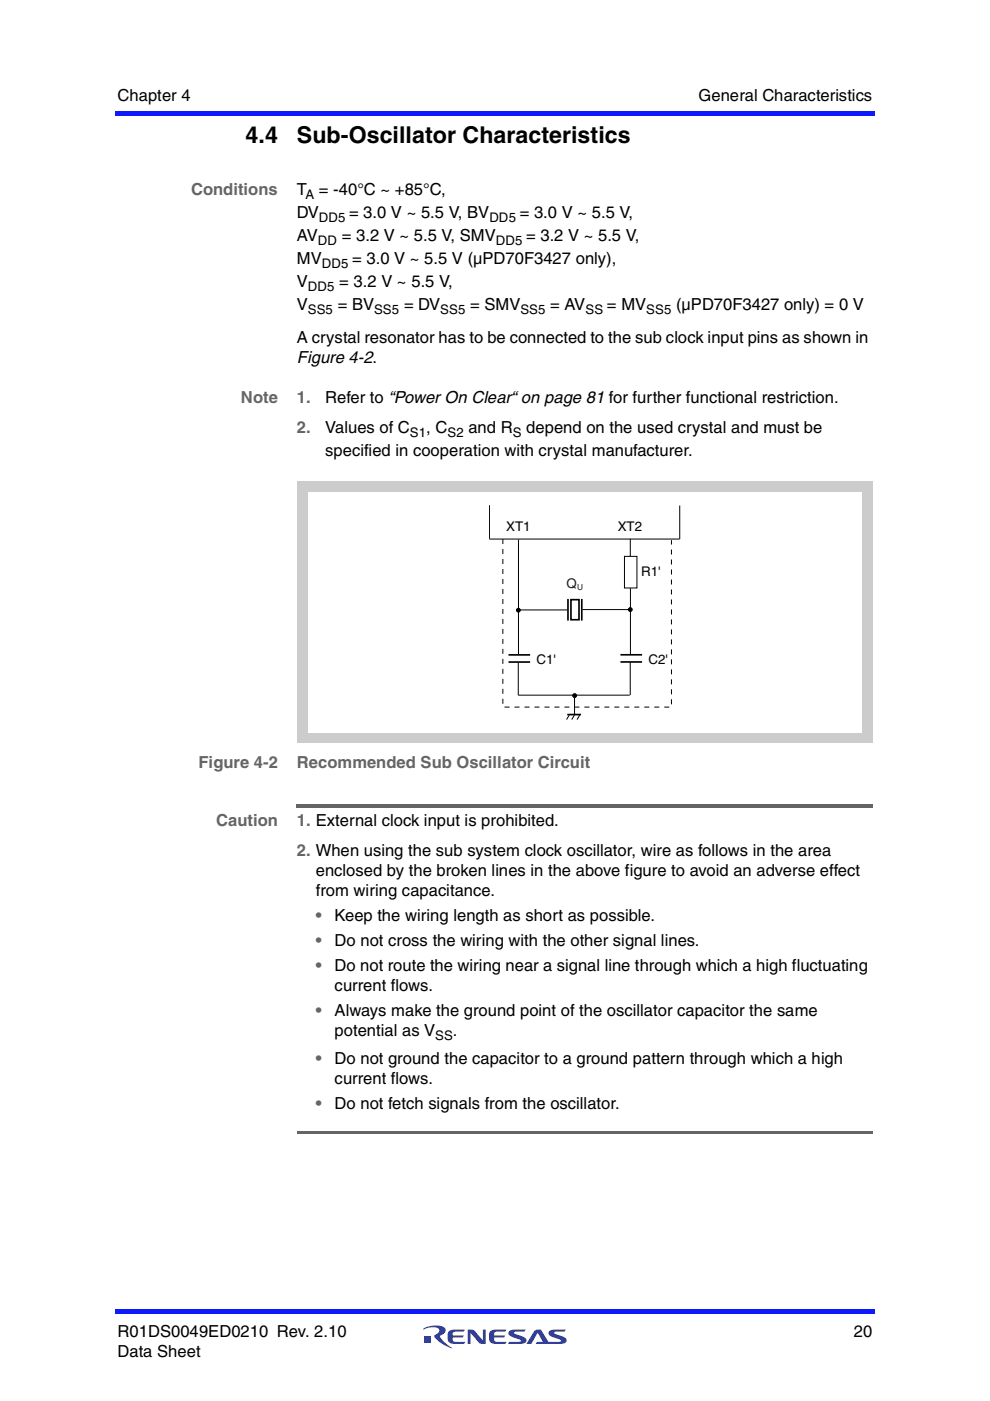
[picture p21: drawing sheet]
<svg xmlns="http://www.w3.org/2000/svg" width="210mm" height="297mm" viewBox="0 0 210 297" stroke-linecap="round" stroke-linejoin="round" font-family="sans-serif">
<defs><g id="words">
<g font-size="4.9">
<text x="52.1" y="30.3">4.4</text>
<text x="62.9" y="30.3">Sub-Oscillator Characteristics</text>
</g>
<g font-size="3.5">
<text x="24.9" y="21.4">Chapter 4</text>
<text x="148.1" y="21.4">General Characteristics</text>
<text x="62.9" y="41.4">T</text>
<text x="67.6" y="41.4">= -40°C ~ +85°C,</text>
<text x="62.9" y="46.2">DV</text>
<text x="74" y="46.2">= 3.0 V ~ 5.5 V, BV</text>
<text x="110.2" y="46.2">= 3.0 V ~ 5.5 V,</text>
<text x="62.9" y="51.1">AV</text>
<text x="72.5" y="51.1">= 3.2 V ~ 5.5 V, SMV</text>
<text x="111.5" y="51.1">= 3.2 V ~ 5.5 V,</text>
<text x="62.9" y="56">MV</text>
<text x="74.7" y="56">= 3.0 V ~ 5.5 V (µPD70F3427 only),</text>
<text x="62.9" y="65.8">V</text>
<text x="62.9" y="60.9">V</text>
<text x="71.6" y="65.8">= BV</text>
<text x="71.9" y="60.9">= 3.2 V ~ 5.5 V,</text>
<text x="85.7" y="65.8">= DV</text>
<text x="99.7" y="65.8">= SMV</text>
<text x="116.6" y="65.8">= AV</text>
<text x="128.7" y="65.8">= MV</text>
<text x="143.3" y="65.8">(µPD70F3427 only) = 0 V</text>
<text x="62.9" y="72.8">A crystal resonator has to be connected to the sub clock input pins as shown in</text>
<text x="62.9" y="77">Figure 4-2.</text>
<text x="69" y="85.5">Refer to “Power On Clear“ on page 81 for further functional restriction.</text>
<text x="69" y="91.8">Values of C</text>
<text x="90.4" y="91.8">, C</text>
<text x="99.3" y="91.8">and R</text>
<text x="111.6" y="91.8">depend on the used crystal and must be</text>
<text x="69" y="96.7">specified in cooperation with crystal manufacturer.</text>
<text x="66.9" y="185.8">enclosed by the broken lines in the above figure to avoid an adverse effect</text>
<text x="66.9" y="190">from wiring capacitance.</text>
<text x="71" y="195.3">Keep the wiring length as short as possible.</text>
<text x="71" y="200.6">Do not cross the wiring with the other signal lines.</text>
<text x="71" y="205.9">Do not route the wiring near a signal line through which a high fluctuating</text>
<text x="71" y="210.1">current flows.</text>
<text x="71" y="215.4">Always make the ground point of the oscillator capacitor the same</text>
<text x="71" y="219.7">potential as V</text>
<text x="96" y="219.7">.</text>
<text x="71" y="225.6">Do not ground the capacitor to a ground pattern through which a high</text>
<text x="71" y="229.9">current flows.</text>
<text x="71" y="235.2">Do not fetch signals from the oscillator.</text>
<text x="24.9" y="283.4">R01DS0049ED0210 Rev. 2.10</text>
<text x="24.9" y="287.6">Data Sheet</text>
<text x="181" y="283.4">20</text>
</g>
<g font-size="3.5" fill="#656565">
<text x="40.5" y="41.4">Conditions</text>
<text x="51.1" y="85.5">Note</text>
<text x="62.9" y="85.5">1.</text>
<text x="62.9" y="91.8">2.</text>
<text x="42.1" y="162.8">Figure 4-2</text>
<text x="62.9" y="162.8">Recommended Sub Oscillator Circuit</text>
<text x="45.8" y="175.2">Caution</text>
<text x="62.9" y="175.2">1. External clock input is prohibited.</text>
<text x="62.9" y="181.6">2. When using the sub system clock oscillator, wire as follows in the area</text>
<text x="66.9" y="195.3">•</text>
<text x="66.9" y="200.6">•</text>
<text x="66.9" y="205.9">•</text>
<text x="66.9" y="215.4">•</text>
<text x="66.9" y="225.6">•</text>
<text x="66.9" y="235.2">•</text>
</g>
<g font-size="2.8">
<text x="64.8" y="42.2">A</text>
<text x="67.6" y="47.1">DD5</text>
<text x="103.8" y="47.1">DD5</text>
<text x="67.4" y="52">DD</text>
<text x="105.2" y="52">DD5</text>
<text x="68.2" y="56.9">DD5</text>
<text x="65.3" y="61.8">DD5</text>
<text x="65.3" y="66.6">SS5</text>
<text x="79.3" y="66.6">SS5</text>
<text x="93.3" y="66.6">SS5</text>
<text x="110.4" y="66.6">SS5</text>
<text x="124.2" y="66.6">SS</text>
<text x="137" y="66.6">SS5</text>
<text x="86.9" y="92.7">S1</text>
<text x="94.9" y="92.7">S2</text>
<text x="108.7" y="92.7">S</text>
<text x="107.3" y="112.5">XT1</text>
<text x="131" y="112.6">XT2</text>
<text x="135.9" y="122.1">R1'</text>
<text x="113.8" y="140.7">C1'</text>
<text x="137.5" y="140.7">C2'</text>
<text x="92.3" y="220.6">SS</text>
</g>
<text font-size="2.8" fill="#231f20" x="120.1" y="124.8">Q</text>
<text font-size="1.8" fill="#231f20" x="122.4" y="125.1">U</text>
</g></defs>
<g fill="#323f99">
<path d="M99.2 281.9h.9l.5 .2 1.8 2.1v-2.3h.6v3l-1.3-.1-1.9-2.2v2.3h-.6z"/>
<path d="M95.1 282.3l.7-.4h2.8l-.3 .4-2 .1a.61 .61 0 0 0-.3 .7h2.4l-.4 .5h-2l.1 .8 2.5 .1-.3 .4a3.7 3.7 0 0 1-3.2-.3 2.55 2.55 0 0 1 0-2.3z"/>
<path d="M103.9 282.3l.7-.4h2.8l-.3 .4-2 .1a.61 .61 0 0 0-.3 .7h2.3l-.3 .5h-2l.1 .8 2.5 .1-.3 .4a3.7 3.7 0 0 1-3.2-.3 2.55 2.55 0 0 1 0-2.3z"/>
<path d="M108 282.2l.6-.3h2.8l-.2 .4-2.2 .2v.2l.5 .2a2.88 2.88 0 0 1 2.1 1.1 .73 .73 0 0 1-.8 .9h-3.1l.3-.4 2.4-.1v-.3l-.5-.2a2.87 2.87 0 0 1-2.1-1z"/>
<path d="M113.3 282.2a1.57 1.57 0 0 1 1.4-.3l1.6 2.6 2.6-.1v-.3l-.5-.2a2.87 2.87 0 0 1-2.1-1 .73 .73 0 0 1 .9-1h2.8l-.3 .4-2.2 .2v.2l.5 .2a2.88 2.88 0 0 1 2.1 1.1 .73 .73 0 0 1-.8 .9h-5.7l.2-.4h1.3l-1.1-1.9-1.3 2.3h-1.1z"/>
<path d="M90 283.4h1.4v1.4h-1.4z"/>
<path d="M89.8 281.7a4.9 4.9 0 0 1 4.5-.2 1.04 1.04 0 0 1-.8 1.6l-.2 .2a6 6 0 0 0 2.7 2.5 6.2 6.2 0 0 1-4-2.6l.2-.2a1.16 1.16 0 0 0 .9-1 2.36 2.36 0 0 0-2.8-.3l-.5 .2z"/>
</g>
<g fill="#0d1aff">
<path d="M24.4 277.5h.5v1.1h-.5z"/>
<path d="M24.9 277.5h160.6v1.1h-160.6z"/>
<path d="M185 23.5h.5v1.1h-.5z"/>
<path d="M24.4 23.5h160.6v1.1h-160.6z"/>
</g>
<path d="M24.9 168.9h160.1v4h-160.1z" fill="#fff"/>
<path d="M62.9 170.6h122.1v.5h-122.1z" fill="#656565"/>
<path d="M62.9 170.6h122.1" fill="none" stroke="#656565" stroke-width=".21"/>
<path d="M184.9 170.6l.1 .6z" fill="#656565"/>
<path d="M62.9 171.1h122.1" fill="none" stroke="#656565" stroke-width=".21"/>
<path d="M62.9 170.6h.1v.5h-.1z" fill="#656565"/>
<path d="M24.9 168.9h160.1v4h-160.1z" fill="#fff"/>
<path d="M62.9 170.6h122.1v.5h-122.1z" fill="#656565"/>
<path d="M62.9 170.6h122.1" fill="none" stroke="#656565" stroke-width=".21"/>
<path d="M184.9 170.6l.1 .6z" fill="#656565"/>
<path d="M62.9 171.1h122.1" fill="none" stroke="#656565" stroke-width=".21"/>
<path d="M62.9 170.6h.1v.5h-.1z" fill="#656565"/>
<path d="M62.9 238.1h122.1v4h-122.1z" fill="#fff"/>
<path d="M62.9 239.8h122.1v.5h-122.1z" fill="#656565"/>
<path d="M62.9 239.8h122.1" fill="none" stroke="#656565" stroke-width=".21"/>
<path d="M184.9 239.8l.1 .6z" fill="#656565"/>
<path d="M62.9 240.3h122.1" fill="none" stroke="#656565" stroke-width=".21"/>
<path d="M62.9 239.7h.1v.6h-.1z" fill="#656565"/>
<path d="M62.9 102.1h122.1v55.5h-122.1z" fill="#ccc"/>
<g fill="#fff">
<path d="M65.4 104.6h117.1v50.5h-117.1z"/>
<path d="M65.4 104.4h117.2v.4h-117.2z"/>
<path d="M182.3 104.6h.3v50.7h-.3z"/>
<path d="M65.3 154.9h117.2v.4h-117.2z"/>
<path d="M65.3 104.4h.3v50.7h-.3z"/>
<path d="M103.7 107.1h40.5v45.5h-40.5z"/>
</g>
<g fill="none" stroke="#000" stroke-width=".21">
<path d="M103.7 114.3h40.4M103.8 107.1v7.1M109.9 114.4v24.3M144.1 107.2v7.1M110.1 129.3h10.2M123.5 129.2h10.1M133.7 124.7v14M109.9 140.5v6.9h23.6M120.7 151.6l-.6 1M121.8 151.6l-.6 1M121.8 147.6v3.9M122.9 151.6l-.6 1"/>
<path d="M133.6 140.4v7"/>
</g>
<path d="M107.8 138.8h4.6M120.4 127v4.6M121.1 127.1h1.7v4.3h-1.7zM123.4 127v4.6M131.6 138.8h4.5M107.8 140.4h4.6M120.3 151.5h2.9M131.6 140.3h4.5" fill="none" stroke="#000" stroke-width=".35"/>
<g fill="#000" stroke="#000" stroke-width=".21">
<circle cx="109.9" cy="129.4" r=".41"/>
<circle cx="133.6" cy="129.2" r=".41"/>
<circle cx="121.8" cy="147.5" r=".41"/>
</g>
<path d="M106.6 114.3v35.6h35.8v-35.4" fill="none" stroke="#000" stroke-width=".21" stroke-dasharray="1.1 1.1" stroke-linecap="butt"/>
<path d="M132.4 118h2.6v6.7h-2.6z" fill="#fff" stroke="#000" stroke-width=".21"/>
<path d="M133.6 114.2v3.8" fill="none" stroke="#000" stroke-width=".21"/>
<use href="#words"/>
</svg>
